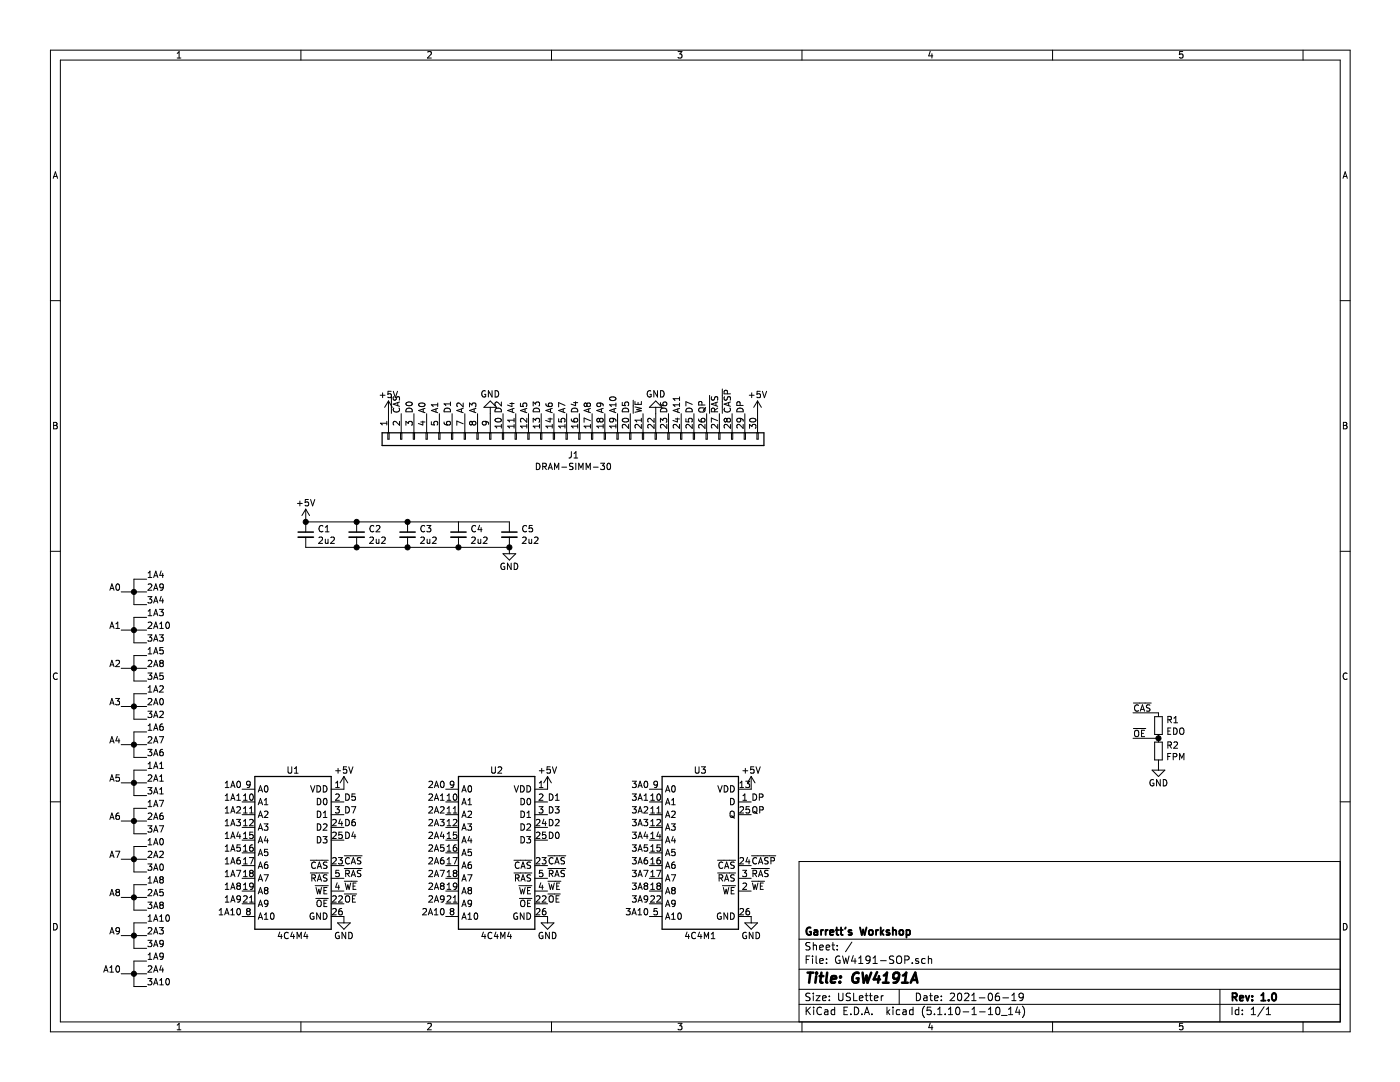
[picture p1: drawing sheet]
<svg xmlns="http://www.w3.org/2000/svg" width="279mm" height="216mm" viewBox="0 0 279 216" stroke-linecap="round" stroke-linejoin="round" font-family="sans-serif">
<path d="M.1 0h279.3v215.9h-279.3z" fill-rule="evenodd" fill="#fff" stroke="#fff" stroke-width=".2"/>
<g fill="none" stroke="#000" stroke-width=".2">
<path d="M10.1 10h259.3v195.9h-259.3zM12 12h255.5v191.9h-255.5zM35.4 11.6h.7M35.4 10.6l.3-.3v1.3M60.1 10v2M85.3 10.4l.6-.1 .2 .3-.8 1h.8M110.1 10v2M135.3 10.3h.8l-.4 .5 .3 .1v.6l-.1 .1-.6-.1M160.1 10v2M185.7 10.2l-.4 1h.9M186 10.7v.9M210.1 10v2"/>
<path d="M236 10.3h-.6v.6l.2-.1h.4v.7l-.1 .1-.5-.1M260.1 10v2M10.6 35.6l.5-1.3 .4 1.3M10.7 35.2h.7M268 35.6l.5-1.3 .4 1.3M268.1 35.2h.7M10.1 60h1.9M267.5 60h1.9M75.9 78.9h.9M76.4 78.4v.9M78.1 78.1h-.6l-.1 .6 .5-.1 .2 .2v3.7M78.1 79.1l-.2 .2-.5-.1"/>
<path d="M78.5 78.1l.4 1.2 .4-1.2M78.5 79.1v.5l.1 .2h.3l.3-.6 .3-.1 .2 .3v.5M96.9 78a.59 .59 0 0 0-.8 .6 .59 .59 0 0 0 .8 .6v-.5h-.2M98.2 78v1.2l-.7-1.2v1.2M98.8 78a.64 .64 0 0 1 .7 .6 .64 .64 0 0 1-.7 .6zM121.8 79.3a.66 .66 0 0 1 .6-.2 .66 .66 0 0 1 .5 .5 .72 .72 0 0 1-1.3-.1zM126.4 79.9v2.6M129.9 78a.59 .59 0 0 0-.7 .6 .59 .59 0 0 0 .7 .6l.1-.5h-.3M131.2 78v1.2l-.7-1.2v1.2M131.8 78a.64 .64 0 0 1 .7 .6 .64 .64 0 0 1-.7 .6zM135.6 79.2v.7M135.6 79.6h-1.3l.4 .3"/>
<path d="M141.6 78.9v3.6M142 79.1v.5l.1 .2h.3l.3-.6 .3-.1 .2 .3v.5M144.2 77.6v4.9M144.6 79.1l-.1 .5 .1 .2h.4l.2-.6 .3-.1 .3 .3-.1 .5M145.2 78.6l-.1-.6-.5-.1-.1 .7h1.3M149.5 78.9h1M150 78.4v.9M151.7 78.1h-.6v.6l.1-.1h.5v.6l-.2 .1-.4-.1M152.2 78.1l.4 1.2 .4-1.2M10.7 84.3h.4l.3 .2-.3 .4 .3 .2-.2 .5h-.5zM10.7 84.9h.4M59.8 100v.9"/>
<path d="M61.5 99.7h-.6v.6l.2-.1h.4v.6l-.1 .1-.5-.1M62 99.7l.4 1.2 .4-1.2M77.2 84.1v.7M77.2 84.5h-1.3l.4 .3M77.4 86.4h.3v1.2h-.3zM77.5 80v6.4M77.5 80l-.7 1.3M77.5 80l.8 1.3M78.6 81.4a.56 .56 0 0 0 .5 .8 .56 .56 0 0 0 .5-.8M79.4 80.3v.6M79.7 84.1v.8l-.9-.8-.3 .2 .1 .5M79.7 80.2l-1.2 .4 1.2 .5"/>
<path d="M79.9 86.4h.3v1.2h-.3zM80.1 82.5v3.9M81 84.9v-.8l.5 .4 .1-.3 .4-.1 .3 .2-.2 .6M81.1 80.3a.61 .61 0 0 1 .7-.1 .61 .61 0 0 1 .4 .6 .76 .76 0 0 1-1.2-.3zM81.2 81.6a.66 .66 0 0 1 .7-.1 .66 .66 0 0 1 .4 .7h-1.3zM82.5 86.4h.2v1.2h-.2zM82.6 82.5v3.9M83.7 80.5a.68 .68 0 0 1 1.1 .3 .72 .72 0 0 1-1.3-.1zM84 84.2h.8M84.4 84v.8l-.9-.3M84.5 81.6v.6M84.8 81.5l-1.3 .4 1.3 .4"/>
<path d="M85 86.4h.3v1.2h-.3zM85.1 82.5v3.9M86.1 84.2v.5l.6 .1-.1-.5 .2-.2h.3l.3 .2-.2 .5M87 81.6v.6M87.4 80.4v.7M87.4 81.5l-1.3 .4 1.3 .4M87.4 80.8h-1.3l.3 .3M87.6 86.4h.2v1.2h-.2zM87.7 82.5v3.9M88.6 84.2l.2 .4 .4 .2 .6-.1v-.5l-.1-.1-.5 .1-.1 .4 .3 .2M88.8 81.6a.66 .66 0 0 1 .8-.1 .66 .66 0 0 1 .3 .7h-1.3zM89.9 80.2v.7"/>
<path d="M89.9 80.6h-1.3l.4 .3M90.1 86.4h.3v1.2h-.3zM90.2 82.5v3.9M92.1 81.6v.6M92.4 80.4v.8l-.9-.8-.3 .2 .1 .5M92.4 84.6l-1.2-.6v.9M92.4 81.5l-1.2 .4 1.2 .4M92.6 86.4h.3v1.2h-.3zM92.8 82.5v3.9M93.7 81.2v-.8l.5 .4 .1-.3h.6l.1 .5-.2 .2M94.3 84.3l-.3-.2-.3 .2v.3l.3 .2 .3-.2M94.3 84.3l.2-.2h.2l.3 .2-.1 .4-.2 .1h-.2l-.2-.2"/>
<path d="M94.3 84.3v.3M94.6 81.6v.6M95 81.5l-1.3 .4 1.3 .4M95.2 86.4h.2v1.2h-.2zM95.3 82.5v3.9M96.8 84.1l.2 .2v.4l-.2 .1-.4-.1-.2-.4 .3-.2 .9 .2 .1 .4M97.7 86.4h.3v1.2h-.3zM97.8 81.3v5.1M97.8 80l1.3 1.3h-2.5zM98.9 83.6a.61 .61 0 0 1 .7-.2 .61 .61 0 0 1 .4 .6 .76 .76 0 0 1-1.2-.2zM99 81.6a.66 .66 0 0 1 .7-.1 .66 .66 0 0 1 .4 .7h-1.3zM100.1 80.2v.8l-1-.8-.3 .3 .1 .4"/>
<path d="M100.1 84.7v.7M100.1 85h-1.3l.3 .4M100.3 86.4h.2v1.2h-.2zM100.4 82.5v3.9M101.8 80.5h.8M102.2 80.3v.8l-.9-.3M102.2 81.6v.6M102.6 85h-1.3l.4 .4M102.6 83.5v.7M102.6 84.7v.7M102.6 83.8h-1.3l.4 .4M102.6 81.5l-1.3 .4 1.3 .4"/>
<path d="M102.8 86.4h.3v1.2h-.3zM102.9 82.5v3.9M103.9 80.5v.6h.6l-.2-.2 .1-.4h.6l.1 .1-.1 .5M104.8 81.6v.6M105.1 85h-1.2l.3 .4M105.1 83.5v.8l-.9-.8-.3 .2 .1 .5M105.1 84.7v.7M105.1 81.5l-1.2 .4 1.2 .4M105.3 86.4h.3v1.2h-.3zM105.5 82.5v3.9M106.4 84.3v-.8l.5 .4 .1-.4h.4l.3 .2-.2 .6M106.4 81v-.8l.5 .4 .1-.3 .4-.1 .3 .3-.2 .5"/>
<path d="M106.6 81.6a.66 .66 0 0 1 .7-.1 .66 .66 0 0 1 .4 .7h-1.3zM107 92.4a.64 .64 0 0 1 .8 .7 .64 .64 0 0 1-.8 .6zM107.7 85h-1.3l.4 .4M107.7 84.7v.7M107.9 86.4h.2v1.2h-.2zM108 82.5v3.9M108.3 93.1l.6-.1 .1-.1v-.3l-.7-.2v1.3M108.6 93.1l.4 .6M108.9 80.5l.1 .4a.87 .87 0 0 0 1.2 0l-.1-.4h-.5l-.2 .4 .3 .2M109.4 83.6h.8M109.4 93.7l.4-1.3 .4 1.3M109.5 93.3h.6"/>
<path d="M109.8 83.4v.8l-.9-.3M109.9 81.6v.6M110.2 85h-1.3l.4 .4M110.2 84.7v.7M110.2 81.5l-1.3 .4 1.3 .4M110.4 86.4h.3v1.2h-.3zM110.5 82.5v3.9M110.7 93.7v-1.3l.4 .9 .4-.9v1.3M111.5 83.5v.7h.6l-.1-.5 .2-.2h.3l.3 .2-.2 .5M112.1 93.2h1M112.4 81.6v.6M112.8 85h-1.3l.3 .4"/>
<path d="M112.8 84.7v.7M112.8 80.9l-1.3-.6v.9M112.8 81.5l-1.3 .4 1.3 .4M113 86.4h.2v1.2h-.2zM113.1 82.5v3.9M114 83.6l.2 .4 .4 .2h.6v-.6l-.1-.1-.5 .1-.1 .3 .3 .3M114 90.1v.9l-.2 .3-.3 .1M114.2 81.6a.66 .66 0 0 1 .8-.1 .66 .66 0 0 1 .3 .7h-1.3zM114.4 92.5l-.5-.1-.2 .2v.4l.6 .2 .1 .3-.3 .2-.5-.1M114.5 80.3h.8M114.6 91.4h.7M114.6 90.5l.3-.4v1.3"/>
<path d="M114.9 80.2v.7l-.9-.3M114.9 92.4v1.3M115.3 85h-1.3l.4 .4M115.3 84.7v.7M115.5 86.4h.3v1.2h-.3zM115.5 93.7v-1.3l.4 .9 .5-.9v1.3M115.6 82.5v3.9M117 93.7v-1.3l.4 .9 .4-.9v1.3M117.1 80.6l.3-.2h.2l.2 .2v.3l-.2 .2h-.4l-.1-.2M117.1 80.6l-.2-.2-.3 .2 .1 .5h.3l.1-.2M117.1 80.6v.3M117.5 81.6v.6"/>
<path d="M117.8 85h-1.2l.3 .4M117.8 84.7v.7M117.8 83.9l-1.2-.5v.9M117.8 81.5l-1.2 .4 1.2 .4M118 86.4h.3v1.2h-.3zM118.2 82.5v3.9M118.4 93.2h1M119.7 83.7l-.3-.2-.3 .2 .1 .5h.3l.2-.3M119.7 83.7l.2-.2h.2l.3 .2-.1 .4-.2 .1h-.3l-.1-.3M119.7 80.4l.2 .2-.1 .4-.1 .1h-.5l-.1-.5 .3-.2 .7 .1 .2 .1 .1 .4M119.7 83.7v.2M119.9 92.4h.8l-.5 .5 .4 .1 .1 .5-.3 .2-.5-.1"/>
<path d="M120 81.6v.6M120.4 85h-1.3l.4 .4M120.4 84.7v.7M120.4 81.5l-1.3 .4 1.3 .4M120.6 86.4h.2v1.2h-.2zM120.7 82.5v3.9M121.3 92.6l.1-.2a.69 .69 0 0 1 .5 .7 .69 .69 0 0 1-.5 .6l-.3-.5zM122.2 83.5l.2 .2v.4l-.2 .1-.5-.1-.1-.4 .2-.2a.84 .84 0 0 1 1.1 .3v.3M122.6 81.6v.6M122.9 85h-1.3l.4 .4M122.9 80.4v.7M122.9 84.7v.7"/>
<path d="M122.9 80.8h-1.3l.4 .3M122.9 81.5l-1.3 .4 1.3 .4M123.1 86.4h.3v1.2h-.3zM123.2 82.5v3.9M124.2 80.3v.6h.6l-.1-.4 .2-.3h.3l.3 .3-.2 .4M124.3 83.6a.61 .61 0 0 1 .7-.2 .61 .61 0 0 1 .4 .6 .76 .76 0 0 1-1.2-.2zM124.4 81.6a.66 .66 0 0 1 .7-.1 .66 .66 0 0 1 .4 .7h-1.3zM125.5 84.7v.8l-1-.8-.3 .2 .1 .5M125.7 86.4h.2v1.2h-.2zM125.8 82.5v3.9M126.7 80.1v.6h1.3v-.6M126.7 81.2l1.3 .3-.9 .2 .9 .3-1.3 .3"/>
<path d="M127.3 80.3v.4M128 83.8h-1.3l.4 .4M128 84.7v.8l-.9-.8-.4 .2 .2 .5M128 83.5v.7M128.2 86.4h.3v1.2h-.3zM128.3 82.5v3.9M129.6 81.3l1.3-1.3 1.2 1.3zM130.5 83.5v.8l-.9-.8-.3 .2 .1 .5M130.5 84.7v.8l-.9-.8-.3 .2 .1 .5M130.7 86.4h.3v1.2h-.3zM130.9 81.3v5.1M131.8 84.3v-.8l.5 .4 .1-.4h.4l.3 .2-.2 .6"/>
<path d="M131.8 80.3l.1 .5 .5 .1h.5l.1-.6-.2-.1-.4 .1-.1 .4 .2 .2M132 81.6a.66 .66 0 0 1 .7-.1 .66 .66 0 0 1 .4 .7h-1.3zM133.1 84.7v.8l-.9-.8-.4 .2 .1 .5M133.3 86.4h.2v1.2h-.2zM133.4 82.5v3.9M134.8 83.6h.8M135.2 83.4v.8l-.9-.3M135.3 81.6v.6M135.6 84.7v.8l-.9-.8-.4 .2 .2 .5M135.6 80.4v.7M135.6 80.8h-1.3l.4 .3M135.6 81.5l-1.3 .4 1.3 .4"/>
<path d="M135.8 86.4h.3v1.2h-.3zM135.9 82.5v3.9M136.9 83.5v.7h.6l-.1-.5 .2-.2h.3l.3 .2-.2 .5M137.1 81.6a.66 .66 0 0 1 .7-.1 .66 .66 0 0 1 .4 .7h-1.3zM138.2 84.7v.8l-1-.8-.3 .2 .1 .5M138.2 80.7l-1.3-.5v.8M138.4 86.4h.2v1.2h-.2zM138.5 82.5v3.9M139.4 83.6l.2 .4 .4 .2h.6v-.6l-.1-.1-.5 .1-.1 .3 .3 .3M139.6 81.4h.9l.2 .3-.2 .5h-.6a.44 .44 0 0 1-.5-.5zM140.1 80.8l-.1-.6h-.4l-.2 .6h1.3M140.7 84.7v.8l-.9-.8-.4 .2 .2 .5"/>
<path d="M140.8 81.3l-.4 .7M140.9 86.4h.3v1.2h-.3zM141 82.5v3.9M142.6 82.2l-.1-.7h-.4l-.1 .7h1.2M142.9 80.3v.6M143.2 84.7v.8l-.9-.8-.3 .2 .1 .5M143.2 83.9l-1.2-.5v.9M143.2 81.4l-.6 .5M143.2 80.2l-1.2 .4 1.2 .5M143.4 86.4h.3v1.2h-.3zM143.6 82.5v3.9M144.6 81.4a.56 .56 0 0 0 .5 .8 .56 .56 0 0 0 .5-.8"/>
<path d="M145.1 83.7l-.3-.2-.3 .2 .1 .5h.3l.2-.3M145.1 83.7l.2-.2h.2l.3 .2-.1 .4-.2 .1h-.3l-.1-.3M145.1 83.7v.2M145.4 80.3v.6M145.8 84.7v.8l-.9-.8-.4 .2 .1 .5M145.8 80.2l-1.3 .4 1.3 .5M146 86.4h.2v1.2h-.2zM146.1 82.5v3.9M147.2 81.6a.66 .66 0 0 1 .8-.1 .66 .66 0 0 1 .3 .7h-1.3zM147.6 83.5l.2 .2v.4l-.2 .1-.5-.1-.1-.4 .2-.2a.84 .84 0 0 1 1.1 .3v.3M147.7 80.9l-.1-.7h-.4l-.2 .7h1.3M148.3 84.7v.8l-.9-.8-.4 .2 .2 .5"/>
<path d="M148.5 86.4h.3v1.2h-.3zM148.6 82.5v3.9M149.6 85.5v-.8l.5 .4 .1-.4h.5l.2 .2-.2 .6M149.7 83.6a.61 .61 0 0 1 .7-.2 .61 .61 0 0 1 .4 .6 .76 .76 0 0 1-1.2-.2zM151.1 86.4h.2v1.2h-.2zM151.2 80v6.4M151.2 80l-.8 1.3M151.2 80l.7 1.3M268.1 84.3h.4l.3 .2-.3 .4 .3 .2-.2 .5h-.5zM268.1 84.9h.4M10.1 110h1.9M21.9 117.8l.4-1.3 .5 1.3"/>
<path d="M22.1 117.4h.5M23.2 116.6l.2-.1a.67 .67 0 0 1 .5 .6 .67 .67 0 0 1-.5 .7l-.3-.5zM24.2 118.1h5.1M29.3 115.6h-2.6v5h2.6M29.5 119h.8l-.4 .5 .3 .2 .1 .4-.2 .2-.6-.1M29.6 114.3l.3-.3v1.2M29.6 116.6l.5-.1 .2 .4-.8 .9h.8M29.6 115.2h.7M30.7 115.2l.4-1.2 .4 1.2M30.7 117.8l.4-1.3 .4 1.3M30.8 120h.6M30.8 114.9h.6"/>
<path d="M30.8 117.4h.6M32.2 119l-.3 .9h.7M32.2 113.9l-.3 .9h.7M32.5 114.4v.8M32.5 119.5v.8M32.6 117.1l-.2 .2-.4-.1-.1-.6 .5-.1 .2 .3-.1 .7-.1 .2-.4 .1M59.4 100.5h.9M61 104.1h40.7v2.1M61 101.6l-.7 1.3M61 101.6v4.6M61 107.2v2h40.7M61 101.6l.8 1.3"/>
<path d="M63.7 107.3l.4-.1 .3 .3-.8 .9h.8M64.4 105a.56 .56 0 0 0-.7 .5 .56 .56 0 0 0 .7 .5M64.9 107.6l.1 .8 .5-.1M64.9 106.1h.8M64.9 105.2l.4-.3v1.2M65.5 107.6v.8M66 107.3l.5-.1 .2 .3-.8 .9h.8M71.2 104.1v2.1M71.2 107.2v2M73.8 107.3l.5-.1 .2 .3-.8 .9h.8M74.6 105a.56 .56 0 0 0-.8 .5 .56 .56 0 0 0 .8 .5M75.1 107.6v.8l.5-.1"/>
<path d="M75.1 105l.5-.1 .2 .3-.8 .9h.8M75.6 107.6v.8M76.2 107.3l.5-.1 .2 .3-.8 .9h.8M81.3 104.1v2.1M81.3 107.2v2M84 107.3l.5-.1 .2 .3-.8 .9h.8M84.8 105a.56 .56 0 0 0-.8 .5 .56 .56 0 0 0 .8 .5M85.2 104.9h.8l-.4 .4 .3 .2 .1 .4-.3 .2-.5-.1M85.2 107.6l.1 .8 .5-.1M85.8 107.6v.8M86.3 107.3l.5-.1 .3 .3-.8 .9h.8M91.5 104.1v2.1"/>
<path d="M91.5 107.2v2M94.1 107.3l.5-.1 .2 .3-.7 .9h.7M94.9 105a.56 .56 0 0 0-.8 .5 .56 .56 0 0 0 .8 .5M95.4 107.6l.1 .8 .4-.1M95.7 104.8l-.3 .9h.8M95.9 107.6v.8M96 105.3v.8M96.5 107.3l.5-.1 .2 .3-.8 .9h.8M100.4 110.5h2.5l-1.2 1.3zM100.7 112.4a.59 .59 0 0 0-.8 .6 .59 .59 0 0 0 .8 .6v-.5h-.2M101.7 107.2v3.3M102 112.4v1.2l-.7-1.2v1.2"/>
<path d="M102.6 112.4a.64 .64 0 0 1 .7 .6 .64 .64 0 0 1-.7 .6zM104.3 107.3l.5-.1 .2 .3-.8 .9h.8M105.1 105a.56 .56 0 0 0-.8 .5 .56 .56 0 0 0 .8 .5M105.6 107.6v.8l.5-.1M106.1 107.6v.8M106.2 104.9h-.6v.6l.5-.2 .2 .3v.3l-.2 .2-.5-.1M106.7 107.3l.4-.1 .3 .3-.8 .9h.8M267.5 110h1.9M11.4 134.4a.62 .62 0 0 0-.8 .4 .62 .62 0 0 0 .6 .8l.2-.1M21.9 125.4l.4-1.3 .5 1.3M21.9 133l.4-1.3 .5 1.3M22.1 125h.5"/>
<path d="M22.1 132.7h.5M23.1 139.4h.8l-.5 .5 .4 .1v.5l-.2 .1-.5-.1M23.1 131.9l.5-.2 .3 .4-.8 .9h.8M23.1 125.4h.8M23.1 124.5l.4-.4v1.3M24.2 125.7h5.1M24.2 133.3h5.1M29.3 123.2h-2.6v5.1h2.6M29.3 130.8h-2.6v5.1h2.6M29.3 138.4h-2.6v5.1h2.6M29.5 134.3h.8l-.4 .5 .3 .1 .1 .4-.2 .3-.6-.2M29.5 126.7h.8l-.4 .5 .3 .1 .1 .4-.2 .2-.6-.1"/>
<path d="M29.6 124.3l.5-.2 .2 .4-.8 .9h.8M29.6 121.9l.3-.3v1.3M29.6 129.6l.3-.4v1.3M29.6 137.2l.3-.4v1.3M29.6 131.9l.5-.2 .2 .4-.8 .9h.8M29.6 139.5l.5-.1 .2 .3-.8 .9h.8M29.6 138.1h.7M29.6 130.5h.7M29.6 122.9h.7M30.7 127.9l.4-1.2 .4 1.2M30.7 120.3l.4-1.3 .4 1.3M30.7 138.1l.4-1.3 .4 1.3"/>
<path d="M30.7 130.5l.4-1.3 .4 1.3M30.7 122.9l.4-1.3 .4 1.3M30.7 133l.4-1.3 .4 1.3M30.7 125.4l.4-1.3 .4 1.3M30.7 135.6l.4-1.3 .4 1.3M30.8 127.6h.6M30.8 137.7h.6M30.8 130.1h.6M30.8 122.5h.6M30.8 125h.6M30.8 132.7h.6M30.8 135.2h.6"/>
<path d="M31.8 121.6h.8l-.4 .5 .3 .1v.5l-.1 .2-.6-.2M31.8 126.7h.8l-.4 .5 .3 .1v.5l-.1 .1-.6-.1M31.9 124.5l.3-.4v1.3M31.9 137l.5-.2 .2 .4-.8 .9h.8M31.9 125.4h.7M32 139.5l.2-.1a.67 .67 0 0 1 .4 .6 .67 .67 0 0 1-.4 .6l-.3-.4zM32.1 132.3l-.2-.2 .2-.4 .4 .2v.3l-.1 .1M32.1 132.3l-.2 .2v.3l.2 .2h.3l.2-.2-.1-.4-.1-.1M32.1 132.3h.3M32.5 134.3h-.6v.6l.2-.1 .4 .1v.5l-.1 .2-.5-.2M32.5 129.2h-.6v.6l.2-.1 .4 .1v.6l-.1 .1-.5-.1M33.2 124.3l.2-.2a.67 .67 0 0 1 .4 .7 .67 .67 0 0 1-.4 .6l-.3-.5z"/>
<path d="M268.8 134.4a.62 .62 0 0 0-.8 .4 .62 .62 0 0 0 .6 .8l.2-.1M10.1 160h1.9M21.9 148.3l.4-1.3 .5 1.3M21.9 155.9l.4-1.3 .5 1.3M21.9 140.6l.4-1.2 .5 1.2M22.1 140.3h.5M22.1 147.9h.5M22.1 155.5h.5M23.4 146.9l-.3 .9h.8M23.7 147.4v.9M23.8 154.6h-.6l-.1 .6 .2-.1 .5 .1v.6l-.2 .1-.5-.1M24.2 141h5.1"/>
<path d="M24.2 156.2h5.1M24.2 148.6h5.1M29.3 153.7h-2.6v5h2.6M29.3 146h-2.6v5.1h2.6M29.5 157.1h.8l-.4 .5 .3 .2 .1 .4-.2 .2-.6-.1M29.5 149.5h.8l-.4 .5 .3 .1 .1 .5-.2 .2-.6-.1M29.5 141.9h.8l-.4 .5 .3 .1 .1 .5-.2 .2-.6-.1M29.6 144.8l.3-.4v1.3M29.6 154.7l.5-.1 .2 .4-.8 .9h.8M29.6 147.1l.5-.1 .2 .3-.8 1h.8M29.6 153.3h.7M29.6 152.4l.3-.3v1.2"/>
<path d="M29.6 145.7h.7M30.7 153.3l.4-1.2 .4 1.2M30.7 145.7l.4-1.3 .4 1.3M30.7 155.9l.4-1.3 .4 1.3M30.7 148.3l.4-1.3 .4 1.3M30.7 140.6l.4-1.2 .4 1.2M30.7 143.2l.4-1.3 .4 1.3M30.7 150.8l.4-1.3 .4 1.3M30.7 158.4l.4-1.3 .4 1.3M30.8 158.1h.6M30.8 153h.6M30.8 145.4h.6"/>
<path d="M30.8 140.3h.6M30.8 147.9h.6M30.8 155.5h.6M30.8 142.8h.6M30.8 150.4h.6M31.8 159.7h.8l-.5 1.3M31.8 147h.8l-.5 1.3M31.9 158.4h.7M31.9 155.9h.7M31.9 153.3h.7M31.9 152.4l.3-.3v1.2M31.9 155l.3-.4v1.3"/>
<path d="M31.9 157.5l.3-.4v1.3M31.9 142l.5-.1 .2 .4-.8 .9h.8M32.5 149.5l-.4 .1a.87 .87 0 0 0 0 1.2l.4-.1v-.6l-.4-.1-.2 .3M32.5 144.4l-.4 .1a.87 .87 0 0 0 0 1.2l.4-.1v-.5l-.4-.2-.2 .3M45 159.7h.7M45 157.1h.7M45 156.2l.3-.3v1.2M45 158.8l.3-.4v1.3M46.1 157.1l.4-1.2 .4 1.2M46.1 159.7l.4-1.3 .4 1.3M46.2 156.8h.6M46.2 159.3h.6"/>
<path d="M47.2 159.7h.8M47.2 158.8l.4-.4v1.3M47.4 156l.2-.1a.67 .67 0 0 1 .4 .6 .67 .67 0 0 1-.4 .6l-.4-.4zM48.3 157.5h2.6M48.6 158.8l.4-.4v1.3M48.6 159.7h.7M49.9 158.5l.2-.1a.67 .67 0 0 1 .5 .7 .67 .67 0 0 1-.5 .6l-.3-.5zM49.9 156.4l-.2 .3-.4-.1-.1-.2 .1-.4 .4-.1 .2 .2-.1 .9-.5 .1M51.5 158l.5-1.2 .4 1.2M51.7 157.7h.6M52.8 159.7l.3-.4v1.3M52.9 156.9l.2-.1a.69 .69 0 0 1 .4 .6 .69 .69 0 0 1-.4 .6l-.3-.4z"/>
<path d="M57.5 153v1.1l.2 .2 .4-.1 .1-.1v-1.1M58.8 154.3h.7M58.8 153.4l.3-.4v1.3M62 156.8l.4 1.2 .4-1.2M63.3 156.8a.64 .64 0 0 1 .7 .6 .64 .64 0 0 1-.7 .6zM63.3 159.3a.64 .64 0 0 1 .7 .6 .64 .64 0 0 1-.7 .7zM64.5 156.8a.64 .64 0 0 1 .8 .6 .64 .64 0 0 1-.8 .6zM64.6 159.4l.2-.1a.67 .67 0 0 1 .5 .6 .67 .67 0 0 1-.5 .7l-.3-.5zM67 158.5l.5-.1 .2 .4-.8 .9h.8M67 157.1h.7M67 153.8h1M67 156.2l.4-.3v1.2"/>
<path d="M67.5 153.3v1M68.6 154.9v2.6h-2.5M68.6 154.9l-.7 1.3M68.6 154.9l.8 1.3M69 158.4a.64 .64 0 0 1 .7 .7 .64 .64 0 0 1-.7 .6zM69.2 153h-.6l-.1 .6 .2-.1 .4 .1 .1 .6-.2 .1-.5-.1M69.6 153l.4 1.3 .4-1.3M70.9 158.4h-.6l-.1 .6 .5-.1 .2 .3v.3l-.2 .2-.5-.1M85.6 158.5l.5-.1 .2 .4-.7 .9h.7M85.6 156l.5-.1 .2 .3-.7 .9h.7M86.7 157.1l.4-1.2 .4 1.2M86.7 159.7l.4-1.3 .4 1.3"/>
<path d="M86.8 156.8h.6M86.8 159.3h.6M87.9 159.7h.7M87.9 158.8l.4-.4v1.3M88 156l.2-.1a.67 .67 0 0 1 .4 .6 .67 .67 0 0 1-.4 .6l-.3-.4zM89 157.5h2.5M89.2 159.7h.8M89.2 158.8l.4-.4v1.3M90.6 158.5l.2-.1a.67 .67 0 0 1 .4 .7 .67 .67 0 0 1-.4 .6l-.3-.5zM90.6 156.4l-.3 .3-.3-.1-.2-.2 .1-.4 .4-.1 .3 .2-.2 .9-.4 .1M92.2 158l.4-1.2 .4 1.2M92.3 157.7h.6"/>
<path d="M93.4 159.7l.4-.4v1.3M93.6 156.8h.1a.69 .69 0 0 1 .4 .6 .69 .69 0 0 1-.4 .6 .83 .83 0 0 1-.1-1.2zM98.1 153v1.1l.3 .2 .3-.1 .2-.1v-1.1M99.4 153.1l.5-.1 .2 .4-.8 .9h.8M102.6 156.8l.5 1.2 .4-1.2M103.9 156.8a.64 .64 0 0 1 .7 .6 .64 .64 0 0 1-.7 .6zM104 159.3a.64 .64 0 0 1 .7 .6 .64 .64 0 0 1-.7 .7zM105.2 156.8a.64 .64 0 0 1 .7 .6 .64 .64 0 0 1-.7 .6zM105.3 159.4l.2-.1a.67 .67 0 0 1 .4 .6 .67 .67 0 0 1-.4 .7l-.3-.5zM107.6 156.2l.4-.3v1.2M107.6 158.5l.5-.1 .3 .4-.8 .9h.8M107.6 157.1h.8"/>
<path d="M107.6 153.8h1M108.1 153.3v1M109.3 154.9v2.6h-2.6M109.3 154.9l-.8 1.3M109.3 154.9l.7 1.3M109.6 158.4a.64 .64 0 0 1 .8 .7 .64 .64 0 0 1-.8 .6zM109.8 153h-.6l-.1 .6 .2-.1 .5 .1v.6l-.2 .1-.5-.1M110.2 153l.4 1.3 .5-1.3M110.9 159.7h.7M110.9 158.8l.3-.4v1.3M126.2 155.9h.8l-.5 .5 .4 .1 .1 .4-.3 .2-.5-.1M126.2 158.4h.8l-.5 .5 .4 .1 .1 .5-.3 .2-.5-.1"/>
<path d="M127.3 159.7l.4-1.3 .5 1.3M127.3 157.1l.4-1.2 .5 1.2M127.5 156.8h.5M127.5 159.3h.5M128.5 159.7h.8M128.5 158.8l.4-.4v1.3M128.7 156l.1-.1a.67 .67 0 0 1 .5 .6 .67 .67 0 0 1-.5 .6l-.3-.4zM129.6 157.5h2.5M129.9 159.7h.7M129.9 158.8l.4-.4v1.3M131.2 158.5l.2-.1a.67 .67 0 0 1 .4 .7 .67 .67 0 0 1-.4 .6l-.3-.5zM131.2 156.4l-.2 .3-.4-.1-.1-.2 .1-.4 .4-.1 .2 .2-.2 .9-.4 .1"/>
<path d="M132.8 158l.5-1.2 .4 1.2M132.9 157.7h.7M134 159.7l.4-.4v1.3M134.2 156.9l.1-.1a.69 .69 0 0 1 .5 .6 .69 .69 0 0 1-.5 .6l-.3-.4zM138.8 153v1.1l.2 .2 .4-.1 .1-.1v-1.1M140 153h.8l-.5 .5 .4 .1v.6l-.2 .1-.5-.1M143.3 156.8l.4 1.2 .4-1.2M144.5 156.8a.64 .64 0 0 1 .8 .6 .64 .64 0 0 1-.8 .6zM145.8 156.8a.64 .64 0 0 1 .7 .6 .64 .64 0 0 1-.7 .6zM145.8 159.3a.64 .64 0 0 1 .7 .6 .64 .64 0 0 1-.7 .7zM147.7 157.1h.7M147.7 156.2l.3-.3v1.2"/>
<path d="M148.3 158.8l.3-.4v1.3M148.3 159.7h.7M148.3 153.8h.9M148.7 153.3v1M148.8 155.9h.8l-.4 .5 .3 .1 .1 .4-.2 .2-.6-.1M149.9 154.9v2.6h-2.5M149.9 154.9l-.7 1.3M149.9 154.9l.8 1.3M150.3 158.4a.64 .64 0 0 1 .7 .7 .64 .64 0 0 1-.7 .6zM150.4 153h-.6v.6l.2-.1 .4 .1v.6l-.1 .1-.5-.1M150.9 153l.4 1.3 .4-1.3M151.5 159.1l.7-.1v-.5l-.7-.1v1.3"/>
<path d="M226.1 142.2h5.1v.8M226.1 147.3h5.1M226.2 145.4h2.5M226.2 140.3h3.5M226.5 145.9l.2-.2a.44 .44 0 0 1 .6 .5l-.1 .6-.5 .2-.2-.2zM227.2 140.8a.56 .56 0 0 0-.8 .5 .56 .56 0 0 0 .8 .5M227.6 141.9l.4-1.3 .4 1.3M227.7 141.6h.6M227.8 146.3h.4M228.4 145.7h-.6v1.3h.6M229.5 140.7l-.5-.1-.2 .2v.3l.6 .3 .1 .3-.2 .2h-.5M229.9 153.7h2.6l-1.3 1.2z"/>
<path d="M230.2 155.6a.59 .59 0 0 0-.7 .6 .59 .59 0 0 0 .7 .6l.1-.5h-.3M230.4 143h1.6v3.6h-1.6zM230.4 148.1h1.6v3.5h-1.6zM231.2 146.6v1.5M231.2 151.6v2.1M231.6 155.5v1.3l-.8-1.3v1.3M232.2 155.5a.64 .64 0 0 1 .7 .7 .64 .64 0 0 1-.7 .6zM233.1 151h.4M233.1 148.7l.6-.1v-.4l-.6-.2v1.3M233.1 143.6l.6-.1v-.4l-.6-.1v1.2M233.1 145.9h.4M233.4 143.6l.4 .6"/>
<path d="M233.4 148.7l.4 .6M233.7 145.3h-.6v1.2h.6M233.7 150.3h-.6v1.3M234.1 151h.7l.1-.2-.1-.3-.7-.2v1.3M234.2 145.3a.64 .64 0 0 1 .7 .6 .64 .64 0 0 1-.7 .6zM234.3 144.2h.7M234.3 143.3l.4-.3v1.2M234.3 148.2l.5-.2 .2 .4-.8 .9h.8M235.4 151.6v-1.3l.4 1 .5-1v1.3M235.5 145.4l.2-.1a.45 .45 0 0 1 .6 .4l-.2 .8h-.5a.92 .92 0 0 1-.1-1.1zM267.5 160h1.9M21.9 163.5l.4-1.3 .5 1.3"/>
<path d="M21.9 171.1l.4-1.3 .5 1.3M21.9 178.7l.4-1.2 .5 1.2M22.1 178.4h.5M22.1 170.8h.5M22.1 163.1h.5M23.1 169.8h.8l-.5 1.3M23.4 178h.2M23.4 178l-.3-.2 .3-.3 .4 .1v.3l-.2 .1M23.4 178l-.3 .3v.2l.3 .2h.3l.2-.2-.1-.4-.2-.1M23.7 162.2h-.2a.79 .79 0 0 0-.1 1.3l.4-.1v-.6l-.4-.1-.3 .3M24.2 179.1h5.1M24.2 171.4h5.1"/>
<path d="M24.2 163.8h5.1M29.3 161.3h-2.6v5.1h2.6M29.3 168.9h-2.6v5.1h2.6M29.3 176.5h-2.6v5.1h2.6M29.5 164.8h.8l-.4 .5 .3 .1 .1 .4-.2 .2-.6-.1M29.5 172.4h.8l-.4 .5 .3 .1 .1 .4-.2 .3-.6-.2M29.6 162.4l.5-.2 .2 .4-.8 .9h.8M29.6 170l.5-.2 .2 .4-.8 .9h.8M29.6 168.6h.7M29.6 177.6l.5-.1 .2 .3-.8 .9h.8M29.6 176.2h.7M29.6 161h.7"/>
<path d="M29.6 160l.3-.3v1.3M29.6 167.7l.3-.4v1.3M29.6 175.3l.3-.4v1.3M30.7 176.2l.4-1.3 .4 1.3M30.7 168.6l.4-1.3 .4 1.3M30.7 161l.4-1.3 .4 1.3M30.7 163.5l.4-1.3 .4 1.3M30.7 178.7l.4-1.2 .4 1.2M30.7 171.1l.4-1.3 .4 1.3M30.7 166l.4-1.2 .4 1.2M30.7 173.7l.4-1.3 .4 1.3M30.8 178.4h.6"/>
<path d="M30.8 175.8h.6M30.8 173.3h.6M30.8 170.8h.6M30.8 168.2h.6M30.8 160.6h.6M30.8 163.1h.6M30.8 165.7h.6M31.8 164.8h.8l-.5 1.2M31.9 170l.5-.2 .2 .4-.8 .9h.8M32 167.4l.2-.1a.67 .67 0 0 1 .4 .6 .67 .67 0 0 1-.4 .7l-.3-.5zM32 172.5l.2-.1a.67 .67 0 0 1 .4 .6 .67 .67 0 0 1-.4 .7l-.3-.5zM32.1 175.5h.3"/>
<path d="M32.1 175.5l-.2-.3 .2-.3 .4 .2v.3l-.1 .1M32.1 175.5l-.2 .2v.3l.2 .2h.3l.2-.2-.1-.4-.1-.1M32.5 162.2l-.4 .1a.87 .87 0 0 0 0 1.2l.4-.1v-.6l-.4-.1-.2 .3M32.5 177.5h-.6v.6l.2-.1 .4 .1v.5l-.1 .1-.5-.1M45 162.2h.7M45 164.8h.7M45 167.3h.7M45 169.8h.7M45 172.4h.7M45 174.9h.7M45 177.5h.7M45 179.1l.3-.4v1.3"/>
<path d="M45 163.9l.3-.4v1.3M45 166.4l.3-.4v1.3M45 171.5l.3-.4v1.3M45 174l.3-.3v1.2M45 176.6l.3-.4v1.3M45 161.3l.3-.3v1.2M45 168.9l.3-.3v1.2M46.1 162.2l.4-1.2 .4 1.2M46.1 164.8l.4-1.3 .4 1.3M46.1 167.3l.4-1.3 .4 1.3M46.1 169.8l.4-1.2 .4 1.2M46.1 172.4l.4-1.3 .4 1.3"/>
<path d="M46.1 174.9l.4-1.2 .4 1.2M46.1 177.5l.4-1.3 .4 1.3M46.2 161.9h.6M46.2 164.4h.6M46.2 169.5h.6M46.2 172h.6M46.2 167h.6M46.2 177.1h.6M46.2 174.6h.6M46.2 179.7h.6M47.2 163.5h.8l-.4 .5 .3 .1v.5l-.2 .2-.5-.2M47.2 173.7h.8l-.5 1.2"/>
<path d="M47.2 161.1l.5-.1 .3 .3-.8 .9h.8M47.5 176.8l-.3 .2v.2l.3 .3 .4-.1 .1-.2-.1-.3-.2-.1M47.5 176.8l-.3-.3 .3-.3 .4 .1v.3l-.2 .2M47.5 176.8h.2M47.6 166l-.4 .9h.8M47.9 171.1h-.3a.79 .79 0 0 0-.1 1.3l.4-.1v-.6l-.4-.1-.3 .3M47.9 166.5v.8M47.9 168.6h-.6l-.1 .6 .3-.1 .4 .1v.5l-.2 .1-.5-.1M48 179.3l-.3 .2h-.3l-.2-.2v-.3l.3-.3h.2l.3 .3a.88 .88 0 0 1-.3 1h-.3M48.3 160h2.6M48.3 162.6h2.6M48.3 165.1h2.6"/>
<path d="M48.3 167.6h2.6M48.3 170.2h2.6M48.3 172.7h2.6M48.3 175.3h2.6M48.3 177.8h2.6M48.6 162.2h.7M48.6 164.8h.7M48.6 167.3h.7M48.6 169.8h.7M48.6 172.4h.7M48.6 174.9h.7M48.6 177.5h.7"/>
<path d="M48.6 178.9l.5-.2 .2 .4-.8 .9h.8M48.6 161.3l.4-.3v1.2M48.6 163.9l.4-.4v1.3M48.6 166.4l.4-.4v1.3M48.6 168.9l.4-.3v1.2M48.6 171.5l.4-.4v1.3M48.6 174l.4-.3v1.2M48.6 176.6l.4-.4v1.3M49.8 171.1h.8l-.5 1.3M49.8 162.2h.8M49.8 163.6l.5-.1 .3 .4-.8 .9h.8M49.8 161.3l.4-.3v1.2"/>
<path d="M49.8 179.1l.4-.4v1.3M50.1 174.2l-.3 .2 .1 .4 .2 .1h.3l.2-.2v-.3l-.3-.2M50.1 174.2l-.3-.2 .3-.3h.2l.3 .2-.3 .3M50.1 174.2h.2M50.4 168.6l-.4 .1-.2 .4 .1 .6 .5 .1 .2-.2-.2-.5h-.3l-.3 .2M50.5 166h-.6l-.1 .6 .5-.1 .3 .3v.3l-.3 .2-.5-.1M50.6 176.8l-.3 .2-.4-.1-.1-.1 .1-.5 .4-.1 .2 .1a.84 .84 0 0 1-.3 1.2h-.3M51.5 160.6l.5-1.3 .4 1.3M51.5 163.1l.5-1.3 .4 1.3M51.5 165.7l.5-1.3 .4 1.3M51.5 168.2l.5-1.3 .4 1.3M51.5 170.7l.5-1.2 .4 1.2"/>
<path d="M51.5 173.3l.5-1.3 .4 1.3M51.5 175.8l.5-1.3 .4 1.3M51.5 178.4l.5-1.3 .4 1.3M51.7 160.2h.6M51.7 162.8h.6M51.7 165.3h.6M51.7 167.8h.6M51.7 170.4h.6M51.7 172.9h.6M51.7 175.5h.6M51.7 178h.6M52.7 164.4h.8l-.4 .5 .3 .1v.5l-.2 .2-.5-.2"/>
<path d="M52.7 174.5h.8l-.5 1.3M52.8 160.6h.7M52.8 162l.4-.2 .3 .4-.8 .9h.8M53 177.6l-.2-.2 .2-.3 .4 .1v.3l-.2 .1M53 177.6h.2M53 177.6l-.2 .3v.2l.2 .3 .4-.1 .1-.2-.1-.4-.2-.1M53.1 166.9l-.3 .9h.7M53.4 172l-.4 .1a.87 .87 0 0 0 0 1.2l.4-.1v-.6l-.4-.1-.2 .2M53.4 167.4v.8M53.4 169.5h-.6v.6l.1-.1h.5v.6l-.2 .1-.4-.1M61.9 171.7h3.6M61.9 174.2h3.6"/>
<path d="M62.2 175.2h.6l.2-.2-.1-.3-.7-.2v1.3M62.5 175.2l.5 .6M62.9 176.7h2.6M63 172.1a.56 .56 0 0 0-.8 .1 .56 .56 0 0 0 0 .8l.4 .3 .4-.1M63 179.3h2.5M63.1 177.1l.3 1.3 .2-1 .3 1 .3-1.3M63.3 161.8a.64 .64 0 0 1 .7 .7 .64 .64 0 0 1-.7 .6zM63.3 164.4a.64 .64 0 0 1 .7 .6 .64 .64 0 0 1-.7 .7zM63.3 179.8l.3-.2a.45 .45 0 0 1 .5 .5l-.2 .7h-.4a.92 .92 0 0 1-.2-1zM63.3 166.9a.64 .64 0 0 1 .7 .7 .64 .64 0 0 1-.7 .6zM63.3 173.3l.4-1.3 .5 1.3M63.3 175.8l.4-1.3 .5 1.3"/>
<path d="M63.5 172.9h.5M63.5 175.5h.5M64.5 166.9h.8l-.5 .5 .4 .1v.6l-.2 .1-.5-.1M64.5 163.1h.8M64.5 164.5l.5-.1 .3 .3-.8 1h.8M64.5 162.2l.4-.4v1.3M64.6 177.7h.5M65.3 172.1l-.5-.1-.3 .3 .1 .3 .6 .2v.4l-.2 .1-.5-.1M65.3 174.6l-.5-.1-.3 .3 .1 .3 .6 .2v.4l-.2 .1h-.5M65.3 177.1h-.7v1.3h.7M65.3 179.6h-.7v1.3h.7M66.1 160h2.5"/>
<path d="M66.1 162.6h2.5M66.1 165.1h2.5M66.1 167.6h2.5M66.1 172.7h2.5M66.1 175.3h2.5M66.1 177.8h2.5M66.4 163.6l.5-.1 .2 .4-.8 .9h.8M66.4 166.2l.5-.2 .2 .4-.8 .9h.8M66.4 171.2l.5-.1 .2 .4-.8 .9h.8M66.4 178.9l.5-.2 .2 .4-.8 .9h.8M66.9 161h.8l-.4 .4 .3 .2 .1 .4-.2 .2-.6-.1M67.3 176.1l-.3 .9h.8"/>
<path d="M67.5 171.1h.8l-.4 .5 .4 .1v.5l-.2 .2-.6-.1M67.6 178.9l.5-.2 .2 .4-.8 .9h.8M67.6 176.6v.9M67.6 173.7h-.5l-.1 .6 .5-.2 .2 .3v.3l-.2 .2-.5-.1M67.9 163.4l-.3 .9h.8M68.2 163.9v.9M68.3 166h-.7v.6l.5-.1 .2 .3v.3l-.2 .2-.5-.1M68.7 178.4h2.5M68.7 175.8h2.6M68.7 173.3h3.6M68.7 170.8h3.6M68.9 176.2l.3 1.3 .2-.9 .3 .9 .3-1.3"/>
<path d="M69 161a.64 .64 0 0 1 .7 .6 .64 .64 0 0 1-.7 .6zM69 163.5a.64 .64 0 0 1 .7 .6 .64 .64 0 0 1-.7 .7zM69 166a.64 .64 0 0 1 .7 .7 .64 .64 0 0 1-.7 .6zM69 174.3l.7-.1v-.4l-.7-.1v1.2M69 178.9l.2-.2a.44 .44 0 0 1 .6 .5l-.1 .6-.5 .2-.2-.2zM69.3 174.3l.4 .6M69.7 171.2a.56 .56 0 0 0-.8 .6 .56 .56 0 0 0 .8 .5M70.1 174.9l.4-1.2 .4 1.2M70.1 172.4l.4-1.3 .4 1.3M70.2 161h.8l-.5 1.2M70.2 172h.6M70.2 174.6h.6"/>
<path d="M70.3 179.3h.4M70.5 176.8h.4M70.5 166l-.3 .9h.8M70.8 163.5l-.4 .1-.2 .5 .1 .5 .5 .1 .1-.2-.1-.4-.3-.1-.3 .2M70.8 166.5v.8M70.9 178.7h-.6v1.3h.6M71 176.2h-.5v1.3h.5M72 171.2l-.5-.1-.1 .1v.4l.5 .3 .1 .3-.2 .2-.5-.1M72 173.7h-.5l-.1 .1v.3l.5 .3 .1 .3-.2 .2h-.5M85.6 161.1l.5-.1 .2 .3-.7 .9h.7M85.6 163.6l.5-.1 .2 .4-.7 .9h.7M85.6 166.2l.5-.2 .2 .4-.7 .9h.7"/>
<path d="M85.6 168.7l.5-.1 .2 .3-.7 .9h.7M85.6 171.2l.5-.1 .2 .4-.7 .9h.7M85.6 173.8l.5-.1 .2 .3-.7 .9h.7M85.6 176.3l.5-.1 .2 .4-.7 .9h.7M85.6 178.9l.5-.2 .2 .4-.7 .9h.7M86.7 162.2l.4-1.2 .4 1.2M86.7 164.8l.4-1.3 .4 1.3M86.7 167.3l.4-1.3 .4 1.3M86.7 169.8l.4-1.2 .4 1.2M86.7 172.4l.4-1.3 .4 1.3M86.7 174.9l.4-1.2 .4 1.2M86.7 177.5l.4-1.3 .4 1.3"/>
<path d="M86.8 161.9h.6M86.8 164.4h.6M86.8 169.5h.6M86.8 172h.6M86.8 167h.6M86.8 177.1h.6M86.8 174.6h.6M86.8 179.7h.6M87.8 163.5h.8l-.4 .5 .4 .1v.5l-.2 .2-.6-.2M87.8 173.7h.9l-.6 1.2M87.9 161.1l.5-.1 .2 .3-.8 .9h.8M88.1 176.8l-.2-.3 .2-.3 .5 .1v.3l-.2 .2"/>
<path d="M88.1 176.8l-.2 .2v.2l.2 .3 .4-.1 .1-.2v-.3l-.2-.1M88.1 176.8h.3M88.2 166l-.3 .9h.8M88.5 171.1h-.2a.79 .79 0 0 0-.2 1.3l.5-.1v-.6l-.5-.1-.2 .3M88.5 166.5v.8M88.6 168.6h-.6l-.1 .6 .2-.1 .5 .1v.5l-.2 .1-.5-.1M88.6 179.3l-.2 .2h-.4l-.1-.2v-.3l.2-.3h.3l.2 .3a.88 .88 0 0 1-.2 1h-.4M89 160h2.5M89 162.6h2.5M89 165.1h2.5M89 167.6h2.5M89 170.2h2.5"/>
<path d="M89 172.7h2.5M89 175.3h2.5M89 177.8h2.5M89.2 162.2h.8M89.2 164.8h.8M89.2 167.3h.8M89.2 169.8h.8M89.2 172.4h.8M89.2 174.9h.8M89.2 177.5h.8M89.2 178.9l.5-.2 .3 .4-.8 .9h.8M89.2 161.3l.4-.3v1.2"/>
<path d="M89.2 163.9l.4-.4v1.3M89.2 166.4l.4-.4v1.3M89.2 168.9l.4-.3v1.2M89.2 171.5l.4-.4v1.3M89.2 174l.4-.3v1.2M89.2 176.6l.4-.4v1.3M90.4 171.1h.8l-.5 1.3M90.5 162.2h.7M90.5 163.6l.4-.1 .3 .4-.8 .9h.8M90.5 161.3l.3-.3v1.2M90.5 179.1l.3-.4v1.3M90.7 174.2l-.2 .2v.4l.2 .1h.4l.1-.2v-.3l-.3-.2"/>
<path d="M90.7 174.2l-.2-.2 .2-.3h.2l.3 .2-.3 .3M90.7 174.2h.2M91.1 168.6l-.5 .1-.1 .4v.6l.6 .1 .1-.2-.1-.5h-.4l-.2 .2M91.1 166h-.6v.6l.4-.1 .3 .3v.3l-.3 .2-.4-.1M91.2 176.8l-.3 .2-.3-.1-.1-.1 .1-.5 .3-.1 .2 .1a.84 .84 0 0 1-.3 1.2h-.2M92.2 160.6l.4-1.3 .4 1.3M92.2 163.1l.4-1.3 .4 1.3M92.2 165.7l.4-1.3 .4 1.3M92.2 168.2l.4-1.3 .4 1.3M92.2 170.7l.4-1.2 .4 1.2M92.2 173.3l.4-1.3 .4 1.3M92.2 175.8l.4-1.3 .4 1.3"/>
<path d="M92.2 178.4l.4-1.3 .4 1.3M92.3 160.2h.6M92.3 162.8h.6M92.3 165.3h.6M92.3 167.8h.6M92.3 170.4h.6M92.3 172.9h.6M92.3 175.5h.6M92.3 178h.6M93.4 164.4h.7l-.4 .5 .4 .1v.5l-.2 .2-.5-.2M93.4 174.5h.8l-.6 1.3M93.4 160.6h.7"/>
<path d="M93.4 162l.5-.2 .2 .4-.7 .9h.7M93.6 177.6l-.2-.2 .2-.3 .5 .1v.3l-.2 .1M93.6 177.6h.3M93.6 177.6l-.2 .3v.2l.2 .3 .4-.1 .1-.2v-.4l-.2-.1M93.7 166.9l-.3 .9h.8M94 172l-.4 .1a.87 .87 0 0 0 0 1.2l.5-.1v-.6l-.5-.1-.2 .2M94 167.4v.8M94.1 169.5h-.6l-.1 .6 .2-.1h.4l.1 .6-.2 .1-.5-.1M102.6 171.7h3.6M102.6 174.2h3.6M102.9 175.2h.6l.1-.2-.1-.3-.6-.2v1.3M103.2 175.2l.4 .6"/>
<path d="M103.5 176.7h2.7M103.6 172.1a.56 .56 0 0 0-.7 .1 .56 .56 0 0 0 0 .8l.3 .3 .4-.1M103.7 179.3h2.5M103.7 177.1l.3 1.3 .3-1 .2 1 .3-1.3M104 179.8l.2-.2a.45 .45 0 0 1 .6 .5l-.2 .7h-.5a.92 .92 0 0 1-.1-1zM104 161.8a.64 .64 0 0 1 .7 .7 .64 .64 0 0 1-.7 .6zM104 164.4a.64 .64 0 0 1 .7 .6 .64 .64 0 0 1-.7 .7zM104 166.9a.64 .64 0 0 1 .7 .7 .64 .64 0 0 1-.7 .6zM104 173.3l.4-1.3 .4 1.3M104 175.8l.4-1.3 .4 1.3M104.1 172.9h.6M104.1 175.5h.6"/>
<path d="M105.1 166.9h.8l-.4 .5 .3 .1v.6l-.2 .1-.5-.1M105.2 163.1h.7M105.2 164.5l.4-.1 .3 .3-.8 1h.8M105.2 162.2l.3-.4v1.3M105.3 177.7h.4M105.9 172.1l-.5-.1-.2 .3 .1 .3 .5 .2v.4l-.2 .1-.4-.1M105.9 174.6l-.5-.1-.2 .3 .1 .3 .5 .2v.4l-.2 .1h-.4M105.9 177.1h-.6v1.3h.6M105.9 179.6h-.6v1.3h.6M106.7 160h2.6M106.7 162.6h2.6M106.7 165.1h2.6"/>
<path d="M106.7 167.6h2.6M106.7 172.7h2.6M106.7 175.3h2.6M106.7 177.8h2.6M107 163.6l.5-.1 .3 .4-.8 .9h.8M107 166.2l.5-.2 .3 .4-.8 .9h.8M107 171.2l.5-.1 .3 .4-.8 .9h.8M107 178.9l.5-.2 .3 .4-.8 .9h.8M107.6 161h.8l-.5 .4 .4 .2 .1 .4-.3 .2-.5-.1M107.9 176.1l-.3 .9h.8M108.2 171.1h.8l-.5 .5 .4 .1 .1 .5-.3 .2-.5-.1M108.2 178.9l.5-.2 .3 .4-.8 .9h.8"/>
<path d="M108.2 176.6v.9M108.3 173.7h-.6l-.1 .6 .5-.2 .3 .3v.3l-.3 .2-.5-.1M108.5 163.4l-.3 .9h.8M108.8 163.9v.9M108.9 166h-.6l-.1 .6 .5-.1 .3 .3v.3l-.3 .2-.5-.1M109.4 178.4h2.4M109.4 175.8h2.5M109.4 173.3h3.5M109.4 170.8h3.5M109.5 176.2l.3 1.3 .3-.9 .2 .9 .3-1.3M109.6 178.9l.3-.2a.44 .44 0 0 1 .5 .5v.6l-.5 .2-.3-.2zM109.6 161a.64 .64 0 0 1 .8 .6 .64 .64 0 0 1-.8 .6z"/>
<path d="M109.6 163.5a.64 .64 0 0 1 .8 .6 .64 .64 0 0 1-.8 .7zM109.6 166a.64 .64 0 0 1 .8 .7 .64 .64 0 0 1-.8 .6zM109.6 174.3l.7-.1v-.4l-.7-.1v1.2M109.9 174.3l.5 .6M110.4 171.2a.56 .56 0 0 0-.8 .6 .56 .56 0 0 0 .8 .5M110.7 174.9l.5-1.2 .4 1.2M110.7 172.4l.5-1.3 .4 1.3M110.8 161h.8l-.4 .4 .3 .2 .1 .4-.3 .2-.5-.1M110.9 163.6l.4-.1 .3 .4-.8 .9h.8M110.9 172h.6M110.9 174.6h.6M111 166.2l.2-.2a.67 .67 0 0 1 .4 .7 .67 .67 0 0 1-.4 .6l-.3-.5z"/>
<path d="M111 179.3h.4M111.1 176.8h.4M111.6 178.7h-.6v1.3h.6M111.7 176.2h-.6v1.3h.6M112.7 171.2l-.5-.1-.2 .1v.4l.6 .3 .1 .3-.3 .2-.5-.1M112.7 173.7h-.5l-.2 .1v.3l.6 .3 .1 .3-.3 .2h-.5M126.2 161h.8l-.5 .4 .4 .2 .1 .4-.3 .2-.5-.1M126.2 163.5h.8l-.5 .5 .4 .1 .1 .4-.3 .3-.5-.2M126.2 166h.8l-.5 .5 .4 .1 .1 .5-.3 .2-.5-.1M126.2 168.6h.8l-.5 .5 .4 .1 .1 .4-.3 .2-.5-.1M126.2 171.1h.8l-.5 .5 .4 .1 .1 .5-.3 .2-.5-.1M126.2 173.7h.8l-.5 .4 .4 .2 .1 .4-.3 .2-.5-.1"/>
<path d="M126.2 176.2h.8l-.5 .5 .4 .1 .1 .4-.3 .3-.5-.2M126.2 178.7h.8l-.5 .5 .4 .1 .1 .5-.3 .2-.5-.1M127.3 167.3l.4-1.3 .5 1.3M127.3 177.5l.4-1.3 .5 1.3M127.3 174.9l.4-1.2 .5 1.2M127.3 172.4l.4-1.3 .5 1.3M127.3 169.8l.4-1.2 .5 1.2M127.3 164.8l.4-1.3 .5 1.3M127.3 162.2l.4-1.2 .5 1.2M127.5 161.9h.5M127.5 164.4h.5M127.5 169.5h.5"/>
<path d="M127.5 172h.5M127.5 167h.5M127.5 177.1h.5M127.5 174.6h.5M127.5 179.7h.5M128.5 163.5h.8l-.5 .5 .4 .1v.5l-.2 .2-.5-.2M128.5 173.7h.8l-.5 1.2M128.5 161.1l.5-.1 .3 .3-.8 .9h.8M128.8 176.8l-.3-.3 .3-.3 .4 .1v.3l-.2 .2M128.8 176.8l-.3 .2v.2l.3 .3 .3-.1 .2-.2-.1-.3-.2-.1M128.8 176.8h.2M128.8 166l-.3 .9h.8"/>
<path d="M129.1 171.1h-.2a.79 .79 0 0 0-.1 1.3l.4-.1v-.6l-.4-.1-.3 .3M129.1 166.5v.8M129.2 168.6h-.6l-.1 .6 .2-.1 .5 .1v.5l-.2 .1-.5-.1M129.3 179.3l-.3 .2h-.3l-.2-.2v-.3l.3-.3h.2l.3 .3a.88 .88 0 0 1-.3 1h-.3M129.6 160h2.5M129.6 162.6h2.5M129.6 165.1h2.5M129.6 167.6h2.5M129.6 170.2h2.5M129.6 172.7h2.5M129.6 175.3h2.5M129.6 177.8h2.5"/>
<path d="M129.9 161.3l.4-.3v1.2M129.9 163.9l.4-.4v1.3M129.9 166.4l.4-.4v1.3M129.9 168.9l.4-.3v1.2M129.9 171.5l.4-.4v1.3M129.9 174l.4-.3v1.2M129.9 176.6l.4-.4v1.3M129.9 162.2h.7M129.9 164.8h.7M129.9 167.3h.7M129.9 169.8h.7M129.9 172.4h.7"/>
<path d="M129.9 174.9h.7M129.9 177.5h.7M129.9 178.9l.5-.2 .2 .4-.8 .9h.8M131 173.7h.9l-.6 1.2M131.1 163.6l.5-.1 .2 .4-.8 .9h.8M131.1 178.9l.5-.2 .2 .4-.8 .9h.8M131.1 162.2h.7M131.1 161.3l.4-.3v1.2M131.3 176.8l-.2-.3 .2-.3h.3l.2 .3-.2 .3M131.3 176.8l-.2 .2v.3l.2 .2 .4-.1 .1-.2v-.2l-.2-.2M131.3 176.8h.3M131.4 166l-.3 .9h.8"/>
<path d="M131.7 171.1l-.4 .1-.2 .5v.6h.6l.1-.1-.1-.5-.4-.1-.2 .3M131.7 166.5v.8M131.8 168.6h-.7v.6l.5-.1 .2 .2v.3l-.2 .2-.5-.1M132.8 160.6l.5-1.3 .4 1.3M132.8 163.1l.5-1.3 .4 1.3M132.8 165.7l.5-1.3 .4 1.3M132.8 168.2l.5-1.3 .4 1.3M132.8 170.7l.5-1.2 .4 1.2M132.8 173.3l.5-1.3 .4 1.3M132.8 175.8l.5-1.3 .4 1.3M132.8 178.4l.5-1.3 .4 1.3M132.9 160.2h.7"/>
<path d="M132.9 162.8h.7M132.9 165.3h.7M132.9 167.8h.7M132.9 170.4h.7M132.9 172.9h.7M132.9 175.5h.7M132.9 178h.7M134 164.4h.8l-.5 .5 .4 .1v.5l-.2 .2-.5-.2M134 174.5h.8l-.5 1.3M134 162l.5-.2 .3 .4-.8 .9h.8M134 160.6h.8M134.3 177.6l-.3-.2 .3-.3 .4 .1v.3l-.2 .1"/>
<path d="M134.3 177.6l-.3 .3v.2l.3 .3 .4-.1 .1-.2-.1-.4-.2-.1M134.3 177.6h.2M134.3 166.9l-.3 .9h.8M134.7 172l-.4 .1a.87 .87 0 0 0 0 1.2l.4-.1v-.6l-.4-.1-.3 .2M134.7 167.4v.8M134.7 169.5h-.6l-.1 .6 .2-.1h.5v.6l-.2 .1-.5-.1M143.2 171.7h3.6M143.2 174.2h3.6M143.5 175.2h.6l.2-.2-.1-.3-.7-.2v1.3M143.8 175.2l.5 .6M144.2 176.7h2.6M144.3 172.1a.56 .56 0 0 0-.8 .1 .56 .56 0 0 0 0 .8l.4 .3 .4-.1"/>
<path d="M144.4 177.1l.3 1.3 .2-1 .2 1 .3-1.3M144.6 173.3l.4-1.3 .4 1.3M144.6 175.8l.4-1.3 .4 1.3M144.7 172.9h.6M144.7 175.5h.6M145.8 162l.2-.2a.44 .44 0 0 1 .5 .5v.6l-.5 .2-.2-.2zM145.9 177.7h.5M145.9 162.8l.7 .4M146.5 172.1l-.4-.1-.3 .3 .1 .3 .6 .2v.4l-.2 .1-.5-.1M146.5 174.6l-.4-.1-.3 .3 .1 .3 .6 .2v.4l-.2 .1h-.5M146.5 177.1h-.6v1.3h.6M147.4 160h2.5"/>
<path d="M147.4 162.6h2.5M147.4 172.7h2.5M147.4 175.3h2.5M147.4 177.8h2.5M147.7 161.1l.4-.1 .3 .3-.8 .9h.8M147.7 171.2l.4-.1 .3 .4-.8 .9h.8M148.2 173.7h.8l-.4 .4 .3 .2 .1 .4-.3 .2-.5-.1M148.3 176.3l.4-.1 .3 .4-.8 .9h.8M149.2 171.1l-.3 .9h.8M149.5 171.6v.8M149.5 161h-.6v.6l.5-.2 .2 .3v.3l-.2 .2-.5-.1M150 175.8h2.6"/>
<path d="M150 173.3h3.5M150 170.8h4.8M150.2 176.2l.3 1.3 .2-.9 .3 .9 .3-1.3M150.3 161.1l.2-.1a.44 .44 0 0 1 .6 .4l-.1 .7-.5 .1-.2-.1zM150.3 174.3l.7-.1v-.4l-.7-.1v1.2M150.5 161.9l.6 .5M150.6 174.3l.4 .6M151 171.2a.56 .56 0 0 0-.8 .6 .56 .56 0 0 0 .8 .5M151.4 174.9l.4-1.2 .4 1.2M151.4 172.4l.4-1.3 .4 1.3M151.5 172h.6M151.5 174.6h.6"/>
<path d="M151.6 161.6h.6l.1-.5-.7-.1v1.2M151.7 176.8h.5M152.3 176.2h-.6v1.3h.6M153.3 171.2l-.5-.1-.2 .1v.4l.6 .3 .1 .3-.2 .2-.5-.1M153.3 173.7h-.5l-.2 .1v.3l.6 .3 .1 .3-.2 .2h-.5M153.9 171.8l.6-.1v-.5l-.6-.1v1.3M267.5 171.9h-108v32M10.7 184.3a.65 .65 0 0 1 .7 .6 .65 .65 0 0 1-.7 .7zM20.7 194l.4-1.3 .5 1.3M20.8 193.6h.6M21.9 186.4l.4-1.3 .5 1.3M21.9 194h.7"/>
<path d="M21.9 193.1l.4-.4v1.3M22.1 186h.5M23.2 192.8l.2-.1a.67 .67 0 0 1 .5 .6 .67 .67 0 0 1-.5 .7l-.3-.5zM23.9 185.6l-.3 .3-.4-.1-.1-.2v-.3l.3-.2h.2l.3 .2a.88 .88 0 0 1-.3 1l-.4 .1M24.2 194.3h5.1M24.2 186.7h5.1M29.3 191.8h-2.6v5h2.6M29.3 184.1h-2.6v5.1h2.6M29.5 180h.8l-.4 .5 .3 .1 .1 .5-.2 .2-.6-.1M29.5 187.6h.8l-.4 .5 .3 .1 .1 .5-.2 .2-.6-.1M29.5 195.2h.8l-.4 .5 .3 .2 .1 .4-.2 .2-.6-.1M29.6 185.2l.5-.1 .2 .3-.8 1h.8"/>
<path d="M29.6 182.9l.3-.4v1.3M29.6 190.5l.3-.3v1.2M29.6 192.8l.5-.1 .2 .4-.8 .9h.8M29.6 183.8h.7M29.6 191.4h.7M30.7 183.8l.4-1.3 .4 1.3M30.7 186.4l.4-1.3 .4 1.3M30.7 181.3l.4-1.3 .4 1.3M30.7 191.4l.4-1.2 .4 1.2M30.7 194l.4-1.3 .4 1.3M30.7 188.9l.4-1.3 .4 1.3M30.7 196.5l.4-1.3 .4 1.3"/>
<path d="M30.8 188.5h.6M30.8 180.9h.6M30.8 183.5h.6M30.8 186h.6M30.8 191.1h.6M30.8 193.6h.6M30.8 196.2h.6M31.8 185.1h.8l-.4 .5 .3 .1v.5l-.1 .2-.6-.2M31.9 182.9l.3-.4v1.3M31.9 195.6l.3-.4v1.3M31.9 183.8h.7M31.9 196.5h.7"/>
<path d="M32.1 180.6h.3M32.1 180.6l-.2-.3 .2-.3 .4 .1v.3l-.1 .2M32.1 180.6l-.2 .2v.3l.2 .2h.3l.2-.2-.1-.4-.1-.1M32.2 192.7l-.3 .8h.7M32.5 193.1v.9M32.6 190.7l-.2 .3-.4-.1-.1-.6 .5-.1 .2 .2-.1 .7-.1 .3h-.4M32.6 188.2l-.2 .2h-.4l-.1-.6 .5-.2 .2 .3-.1 .7-.1 .2-.4 .1M33.3 182.6l.1-.1a.67 .67 0 0 1 .4 .7 .67 .67 0 0 1-.4 .6 .83 .83 0 0 1-.1-1.2zM33.3 195.3l.1-.1a.67 .67 0 0 1 .4 .7 .67 .67 0 0 1-.4 .6 .83 .83 0 0 1-.1-1.2zM43.7 182.5h.8M43.7 181.6l.4-.3v1.2M44.8 182.5l.5-1.2 .4 1.2"/>
<path d="M45 180h.7M45 182.2h.6M46.1 182.5h.7M46.1 181.6l.3-.3v1.2M46.1 180l.4-1.3 .4 1.3M47.4 181.4l.2-.1a.67 .67 0 0 1 .4 .6 .67 .67 0 0 1-.4 .6l-.4-.4zM48.3 180.3h2.6M48.3 182.9h2.6M49.5 181.8l-.3-.2 .3-.3h.2l.2 .2-.2 .3M49.5 181.8l-.3 .3v.2l.3 .2h.3l.1-.2v-.2l-.2-.3M49.5 181.8h.2M49.8 180h.8"/>
<path d="M51.5 180.9l.5-1.3 .4 1.3M51.5 183.4l.5-1.2 .4 1.2M51.7 180.5h.6M51.7 183.1h.6M52.8 183.4h.7M52.8 182.5l.3-.3v1.2M53.5 180.2l-.3 .2h-.3l-.1-.2v-.4l.4-.2 .3 .3-.1 .7-.2 .2-.3 .1M54.1 182.3l.2-.1a.67 .67 0 0 1 .4 .6 .67 .67 0 0 1-.4 .6l-.3-.4zM55.8 186l-.3 .9h.8M56.1 186.5v.8M57.5 186.2a.56 .56 0 0 0-.7 0 .56 .56 0 0 0 0 .8l.4 .3 .3-.1M58.3 186l-.3 .9h.8"/>
<path d="M58.6 186.5v.8M59.3 187.3v-1.3l.4 .9 .4-.9v1.3M61 186l-.3 .9h.7M61.3 186.5v.8M62.6 182.2a.59 .59 0 0 0-.7 .6 .59 .59 0 0 0 .7 .6l.1-.5h-.3M63.9 182.2v1.2l-.7-1.2v1.2M64.5 182.2a.64 .64 0 0 1 .8 .6 .64 .64 0 0 1-.8 .6zM64.6 180.2h.5M66.1 180.3h2.5M66.1 182.9h2.5v1.2M66.4 181.4l.5-.1 .2 .3-.8 .9h.8M67.4 184.1h2.5l-1.3 1.3z"/>
<path d="M67.6 186.1a.59 .59 0 0 0-.7 .6 .59 .59 0 0 0 .7 .5l.1-.4h-.2M68.2 181.3l-.4 .1-.2 .4v.6l.6 .1 .1-.2-.1-.5h-.4l-.2 .2M69 186v1.3l-.7-1.3v1.3M69.6 186a.64 .64 0 0 1 .7 .7 .64 .64 0 0 1-.7 .6zM84.4 181.4l.5-.1 .2 .3-.8 .9h.8M85.5 182.5l.4-1.2 .4 1.2M85.6 182.2h.6M86.7 182.5h.7M86.7 181.6l.4-.3v1.2M86.7 180l.4-1.3 .4 1.3M88 181.4l.2-.1a.67 .67 0 0 1 .4 .6 .67 .67 0 0 1-.4 .6l-.3-.4zM89 180.3h2.5"/>
<path d="M89 182.9h2.5M90.1 181.8l-.3 .3v.2l.3 .2h.4l.1-.2v-.2l-.3-.3M90.1 181.8l-.3-.2 .3-.3h.2l.3 .2-.3 .3M90.1 181.8h.2M90.5 180h.7M92.2 180.9l.4-1.3 .4 1.3M92.2 183.4l.4-1.2 .4 1.2M92.3 180.5h.6M92.3 183.1h.6M93.4 183.4h.7M93.4 182.5l.4-.3v1.2M94.1 180.2l-.2 .2h-.4l-.1-.2 .1-.4 .4-.2 .2 .3v.7l-.2 .2-.4 .1"/>
<path d="M94.7 182.3l.2-.1a.67 .67 0 0 1 .4 .6 .67 .67 0 0 1-.4 .6l-.3-.4zM96.5 186l-.3 .9h.8M96.8 186.5v.8M98.2 186.2a.56 .56 0 0 0-.8 0 .56 .56 0 0 0 0 .8l.4 .3 .4-.1M99 186l-.3 .9h.7M99.2 186.5v.8M99.9 187.3v-1.3l.4 .9 .5-.9v1.3M101.6 186l-.3 .9h.8M101.9 186.5v.8M103.2 182.2a.59 .59 0 0 0-.7 .6 .59 .59 0 0 0 .7 .6l.1-.5h-.2M104.6 182.2v1.2l-.8-1.2v1.2M105.2 182.2a.64 .64 0 0 1 .7 .6 .64 .64 0 0 1-.7 .6z"/>
<path d="M105.3 180.2h.4M106.7 180.3h2.6M106.7 182.9h2.6v1.2M107 181.4l.5-.1 .3 .3-.8 .9h.8M108 184.1h2.5l-1.2 1.3zM108.3 186.1a.59 .59 0 0 0-.7 .6 .59 .59 0 0 0 .7 .5l.1-.4h-.3M108.8 181.3l-.4 .1-.2 .4 .1 .6 .5 .1 .2-.2-.2-.5h-.3l-.3 .2M109.6 186v1.3l-.7-1.3v1.3M110.2 186a.64 .64 0 0 1 .8 .7 .64 .64 0 0 1-.8 .6zM125 181.3h.8l-.5 .5 .4 .1v.5l-.2 .1-.5-.1M126.1 182.5l.4-1.2 .5 1.2M126.2 182.2h.7"/>
<path d="M127.3 181.6l.4-.3v1.2M127.3 182.5h.7M127.3 180l.4-1.3 .5 1.3M128.7 181.4l.1-.1a.67 .67 0 0 1 .5 .6 .67 .67 0 0 1-.5 .6l-.3-.4zM129.6 180.3h2.5M129.6 182.9h2.5M131.1 181.3h-.5l-.1 .6 .5-.1 .2 .2v.3l-.2 .2-.5-.1M132.8 180.9l.5-1.3 .4 1.3M132.8 183.4l.5-1.2 .4 1.2M132.9 180.5h.7M132.9 183.1h.7M134 182.5l.4-.3v1.2"/>
<path d="M134 183.4h.8M134.8 180.2l-.3 .2h-.3l-.2-.2 .1-.4 .4-.2 .3 .3-.1 .7-.2 .2-.3 .1M135.4 182.3l.1-.1a.67 .67 0 0 1 .5 .6 .67 .67 0 0 1-.5 .6l-.2-.4zM137.1 186l-.3 .9h.8M137.4 186.5v.8M138.8 186.2a.56 .56 0 0 0-.7 0 .56 .56 0 0 0 0 .8l.3 .3 .4-.1M139.6 186l-.3 .9h.8M139.9 186.5v.8M140.6 187.3v-1.3l.4 .9 .4-.9v1.3M141.9 187.3h.8M141.9 186.4l.4-.4v1.3M143.9 182.2a.59 .59 0 0 0-.7 .6 .59 .59 0 0 0 .7 .6v-.5h-.2"/>
<path d="M145.2 182.2v1.2l-.7-1.2v1.2M145.8 182.2a.64 .64 0 0 1 .7 .6 .64 .64 0 0 1-.7 .6zM147.4 182.9h2.5v1.2M147.7 181.4l.4-.1 .3 .3-.8 .9h.8M148.6 184.1h2.6l-1.3 1.3zM148.9 186.1a.59 .59 0 0 0-.7 .6 .59 .59 0 0 0 .7 .5l.1-.4h-.3M149.5 181.3l-.4 .1-.2 .4v.6l.6 .1 .1-.2-.1-.5h-.4l-.2 .2M150.3 186v1.3l-.8-1.3v1.3M150.9 186a.64 .64 0 0 1 .7 .7 .64 .64 0 0 1-.7 .6zM159.5 197.4h108M159.5 193.4h108M159.5 187.4h108"/>
<path d="M160.9 191.5h.5M161.6 190.8h-.7v1.5M161.7 198.2h-.6l-.3 .3 .1 .3 .7 .3v.4l-.2 .2-.6-.1M161.7 188.1h-.6l-.3 .2 .1 .4 .7 .3v.4l-.2 .2-.6-.1M162.2 190.8v.1M162.2 191.3v1M162.3 188.1v1.5M162.3 198.2v.1M162.3 198.7v1M162.3 188.7l.2-.1h.4v1M162.9 198.7h.8l-.8 1h.8M162.9 190.8v1.2l.2 .3"/>
<path d="M163.6 191.8l.7-.2-.1-.3h-.4l-.2 .2 .1 .7h.5M163.6 189.1l.7-.2-.1-.3h-.4l-.2 .2 .1 .7h.5M164.2 199.2l.7-.2-.1-.2-.4-.1-.2 .2v.7h.6M164.9 189.1l.7-.2-.1-.3h-.4l-.2 .2 .1 .7h.5M165 192.1v.2M165 191.3v.2M165.5 198.8v.1M165.5 199.5v.2M166 188.6h.6M166.2 188.1v1.3l.4 .2M167.1 189.4v.2M167.1 188.6v.2"/>
<path d="M167.4 198.2v1.2l.2 .3h.4l.2-.3v-1.2M167.6 190.8a.7 .7 0 0 0-.9 .7 .7 .7 0 0 0 .9 .7v-.6h-.2M168.2 190.8l.3 1.5 .3-1.1 .3 1.1 .3-1.5M169.7 198.2h-.6l-.2 .3v.3l.8 .3v.4l-.3 .2-.5-.1M170 188l-1.3 1.9M170.3 190.7l-.4 1.1h1M170.4 198.2v1.5h.7M170.6 191.3v1M171.4 192.3h.8M171.4 191.2l.4-.4v1.5M171.5 199.2l.7-.2-.1-.2-.4-.1-.2 .2 .1 .7h.5M172.6 198.7h.6"/>
<path d="M172.9 198.2v1.3l.3 .2M173.5 198.7h.6M173.6 191.4l-.2 .3-.5-.1-.1-.2 .1-.6h.5l.2 .2v.9l-.4 .4h-.3M173.7 198.2v1.3l.4 .2M174.2 192.3h.9M174.2 191.2l.5-.4v1.5M174.5 199.2l.7-.2-.1-.2-.4-.1-.2 .2 .1 .7h.5M175.7 191.7h1.2M175.9 198.7v1M176.3 198.7l-.4 .3M178.4 190.8h-.6l-.3 .2 .1 .3 .7 .4v.4l-.2 .2-.6-.1M179.2 190.8h.1a.53 .53 0 0 1 .6 .5v.5a.51 .51 0 0 1-.7 .4 .99 .99 0 0 1 0-1.4z"/>
<path d="M179.5 197.4v3M180.6 191.5h.7l.1-.2v-.4l-.3-.1h-.5v1.5M182.1 192.1v.2M182.9 198.2a.75 .75 0 0 1 .8 .7 .75 .75 0 0 1-.8 .8zM183.3 191.3a.37 .37 0 0 0-.6 .2l.1 .2 .5 .1 .1 .2-.3 .3-.4-.1M184.4 198.8h.5l.1 .9M184.6 191.3h-.4l-.3 .2 .1 .6 .2 .2 .4-.1M185 199l-.5 .1-.2 .2 .2 .4 .5-.1M185.3 191.4v-.1a.37 .37 0 0 1 .6 .2v.8M185.3 190.8v1.5M185.5 198.7h.6M185.7 198.2v1.3l.4 .2"/>
<path d="M186.5 199.2l.7-.2v-.2l-.5-.1-.2 .2 .1 .7h.6M187.9 199.5v.2M187.9 198.8v.1M189.6 198.3l.6-.1 .3 .4-.9 1.1h.9M191.2 198.3l.4-.1a.94 .94 0 0 1 0 1.5l-.5-.3zM192.5 198.3l.6-.1 .3 .4-1 1.1h1M193.9 199.7h.9M193.9 198.6l.5-.4v1.5M195.4 199.1h1.2M197.4 198.3l.2-.1a.8 .8 0 0 1 .5 .7 .8 .8 0 0 1-.5 .8l-.2-.2-.2-.4zM199.4 198.2h-.5a.96 .96 0 0 0 0 1.5l.5-.2 .1-.5-.3-.2h-.4l-.2 .2M200.1 199.1h1.2"/>
<path d="M201.9 199.7h.9M201.9 198.6l.5-.4v1.5M204.2 198.8l-.3 .3h-.3l-.2-.3 .1-.6h.4l.2 .1a1.13 1.13 0 0 1-.2 1.3l-.4 .1M243.5 197.4v6.5M268.1 184.3a.65 .65 0 0 1 .7 .6 .65 .65 0 0 1-.7 .7zM35.4 204.5l.3-.3v1.3M35.4 205.5h.7M60.1 203.9v2M85.3 204.3l.6-.1 .2 .3-.8 1h.8M110.1 203.9v2M135.3 204.2h.8l-.4 .5 .3 .1v.6l-.1 .1-.6-.1M159.5 200.4h108"/>
<path d="M160.1 203.9v2M160.9 201v1.5M161.1 201.6l.6 .9M161.7 201l-.8 .8M162.4 201v.1M162.4 201.5v1M163.9 201.1a.59 .59 0 0 0-.7 0 .59 .59 0 0 0-.2 .7 .56 .56 0 0 0 .3 .6 .56 .56 0 0 0 .6-.1M164.6 201.5h.6v1M165.2 201.8l-.5 .1-.2 .2 .2 .4 .5-.1M166.6 201.5h-.5l-.2 .3v.5l.2 .2 .5-.1M166.6 201v1.5M168.4 201.7h.5"/>
<path d="M169.1 201h-.7v1.5h.7M169.8 202.3v.2M170.5 201a.76 .76 0 0 1 .9 .7 .76 .76 0 0 1-.9 .8zM172 202.3v.2M172.5 202.5l.5-1.5 .5 1.5M172.6 202h.8M174 202.3v.2M177 201v1.5M177.1 201.9l.5 .6M177.6 201.5l-.6 .5M178.2 201v.1M178.2 201.5v1"/>
<path d="M179.6 201.5h-.4l-.3 .3v.5l.3 .2 .4-.1M180.2 201.5h.6l.1 1M180.9 201.8l-.5 .1-.3 .2 .3 .4 .5-.1M182.2 201.5h-.4l-.3 .3 .1 .5 .2 .2 .4-.1M182.2 201v1.5M184.5 200.8a1.71 1.71 0 0 0 0 2.2M185.7 204.1l-.4 1h.9M185.8 201h-.7l-.1 .7 .2-.2 .5 .1 .2 .2-.1 .5-.2 .2-.6-.2M186 204.6v.9M186.5 202.3v.2M187.1 202.5h.9M187.1 201.4l.5-.4v1.5"/>
<path d="M188.6 202.3v.2M189.3 202.5h.8M189.3 201.4l.4-.4v1.5M190.9 201h.2a.8 .8 0 0 1 .5 .7 .8 .8 0 0 1-.5 .8 1 1 0 0 1-.2-1.5zM192.2 201.9h1.2M194 202.5h.8M194 201.4l.4-.4v1.5M195.5 201.9h1.1M197.3 202.5h.8M197.3 201.4l.4-.4v1.5M198.9 201h.3a.94 .94 0 0 1 0 1.5h-.1a1 1 0 0 1-.2-1.5zM199.9 202.6h1.1"/>
<path d="M201.3 202.5h.8M201.3 201.4l.4-.4v1.5M203.1 200.9l-.4 1.1h.9M203.4 201.5v1M204 200.8a1.71 1.71 0 0 1 0 2.2M210.1 203.9v2M236 204.2h-.6v.6l.2-.1h.4v.7l-.1 .1-.5-.1M245.9 201v1.5M247.2 201.5h-.4l-.3 .3 .1 .6h.6M247.2 201v1.5M247.9 202.3v.2M247.9 201.5v.2"/>
<path d="M249.7 202.5h.9M249.7 201.4l.4-.4v1.5M252.3 200.9l-1.3 1.9M252.7 202.5h.9M252.7 201.4l.4-.4v1.5M260.1 203.9v2"/>
</g>
<g fill="none" stroke="#000" stroke-width=".38">
<path d="M161.8 185.1a.69 .69 0 0 0-.9 .7 .69 .69 0 0 0 .9 .7l.1-.6h-.3M162.5 185.6h.6v1M163.1 185.9l-.5 .1-.2 .2 .2 .4 .5-.1M163.9 185.6v1M164.3 185.6h-.3l-.1 .3M164.8 185.6v1M165.2 185.6l-.4 .3M165.6 186.1l.8-.2-.1-.3h-.5l-.2 .2 .1 .7h.6M166.8 185.6h.5M167 185.1v1.3l.3 .2M167.6 185.6h.6M167.8 185.1v1.3l.4 .2"/>
<path d="M168.8 185.1l-.2 .2M169.9 185.6h-.3l-.3 .2 .1 .2 .5 .1v.4h-.6M171.6 185.1l.4 1.5 .3-1.1 .2 1.1 .4-1.5M173.5 185.7l.2-.1 .4 .1v.7l-.2 .2-.4-.2zM174.8 185.6v1M175.3 185.6l-.5 .3M175.8 185.1v1.5M175.9 186l.4 .6M176.3 185.6l-.5 .5M177.5 185.6h-.4l-.2 .2 .1 .2 .5 .1v.4h-.6M178.2 185.7l.1-.1a.37 .37 0 0 1 .5 .2v.8M178.2 185.1v1.5"/>
<path d="M179.6 185.7l.2-.1 .4 .1v.7l-.2 .2-.4-.2zM180.9 185.6h.4l.3 .3-.1 .6h-.6M180.9 185.6v1.5M246 199l.7-.1 .1-.2v-.4l-.2-.1h-.6v1.5M246.3 199l.5 .7M247.4 199.2l.7-.2v-.2l-.5-.1-.2 .2 .1 .7h.6M248.6 198.7l.4 1 .3-1M249.9 199.5v.2M249.9 198.8v.1M251.7 199.7h.9M251.7 198.6l.4-.4v1.5M253.2 199.5v.2"/>
<path d="M254 198.3l.2-.1a.8 .8 0 0 1 .5 .7 .8 .8 0 0 1-.5 .8l-.2-.2-.2-.4z"/>
</g>
<g fill="none" stroke="#000" stroke-width=".51">
<path d="M161.2 194.1h1.1M161.7 194.1l-.2 2M162.9 194.8l-.2 1.3M163 194.1l-.1 .2M163 194.1l.1 .1-.2 .1M163.6 194.8h.7M163.9 194.1l-.2 1.7 .1 .2 .4 .1M165.1 194.1l-.2 1.7 .2 .3M165.9 195.4l1-.2-.1-.4h-.8l-.2 1 .3 .3 .6-.1M167.6 195.9v.2M167.7 194.8l.1 .1-.1 .1M167.7 194.8v.2"/>
<path d="M171.4 194.2a1.02 1.02 0 0 0-1.2 .6 1.02 1.02 0 0 0 .5 1.3l.6-.2v-.7h-.4M172.1 194.1l.3 2 .5-1.4 .2 1.4 .8-2M175 194l-.6 1.4h1.2M175.4 194.8l-.2 1.3M176.2 196.1h1.1M176.4 194.7l.6-.6-.2 2M179.4 194.9a.65 .65 0 0 1-1.1 .2v-.6a.66 .66 0 0 1 1-.3l.1 .1a1.46 1.46 0 0 1-.7 1.8h-.4M180 196.1h1.2M180.2 194.7l.7-.6-.3 2M181.7 196.1l1-2 .4 2M182 195.5h1"/>
</g>
<path d="M76.3 86.4h76.2v2.5h-76.2zM50.9 154.9h15.2v30.5h-15.2zM91.5 154.9h15.2v30.5h-15.2zM132.1 154.9h15.3v30.5h-15.3z" fill="none" stroke="#000" stroke-width=".25"/>
<path d="M59.5 107.2h3M69.7 107.2h3M79.8 107.2h3.1M90 107.2h3M100.1 107.2h3.1" fill="none" stroke="#000" stroke-width=".33"/>
<path d="M59.5 106.2h3M69.7 106.2h3M79.8 106.2h3.1M90 106.2h3M100.1 106.2h3.1" fill="none" stroke="#000" stroke-width=".3"/>
<g fill="#000" stroke="#000" stroke-width=".2">
<circle cx="26.7" cy="118.1" r=".51"/>
<circle cx="61" cy="104.1" r=".51"/>
<circle cx="71.2" cy="109.2" r=".51"/>
<circle cx="71.2" cy="104.1" r=".51"/>
<circle cx="81.3" cy="109.2" r=".51"/>
<circle cx="81.3" cy="104.1" r=".51"/>
<circle cx="91.5" cy="109.2" r=".51"/>
<circle cx="101.7" cy="109.2" r=".51"/>
<circle cx="26.7" cy="133.3" r=".51"/>
<circle cx="26.7" cy="125.7" r=".51"/>
<circle cx="26.7" cy="156.2" r=".51"/>
<circle cx="26.7" cy="148.6" r=".51"/>
<circle cx="26.7" cy="141" r=".51"/>
<circle cx="231.2" cy="147.3" r=".51"/>
<circle cx="26.7" cy="171.4" r=".51"/>
<circle cx="26.7" cy="163.8" r=".51"/>
<circle cx="26.7" cy="179.1" r=".51"/>
<circle cx="26.7" cy="186.7" r=".51"/>
<circle cx="26.7" cy="194.3" r=".51"/>
</g>
</svg>
